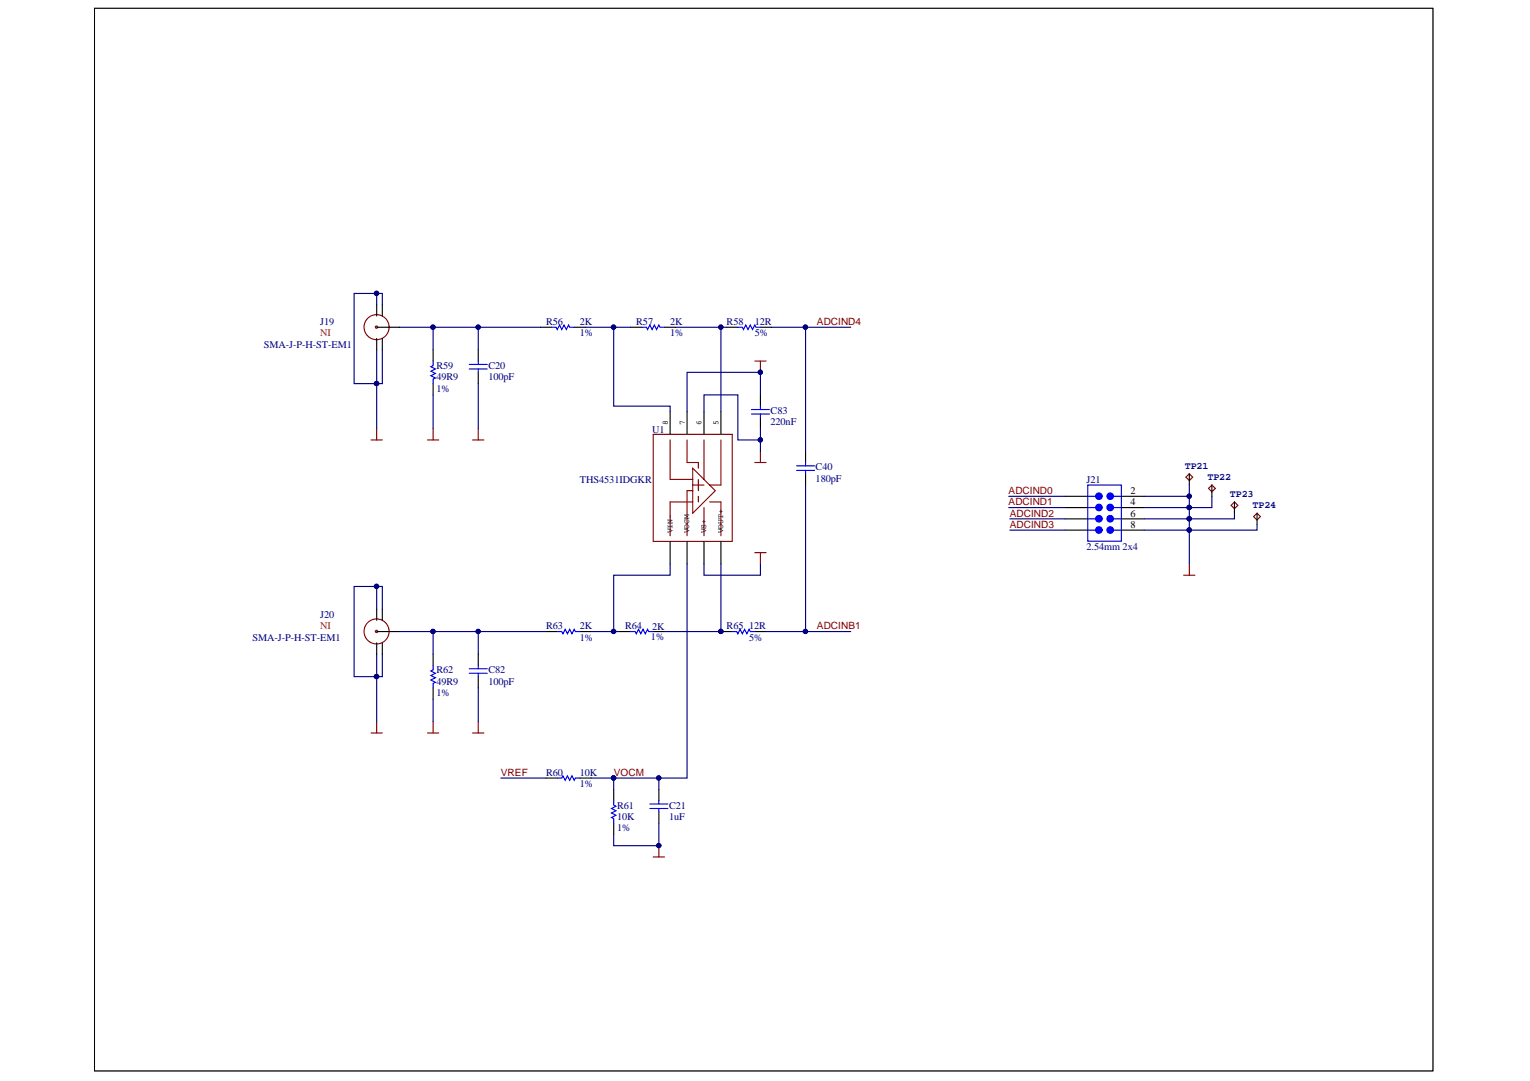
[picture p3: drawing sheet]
<svg xmlns="http://www.w3.org/2000/svg" width="297mm" height="210mm" viewBox="0 0 297 210" stroke-linecap="round" stroke-linejoin="round" font-family="sans-serif">
<defs><g id="words">
<g font-size="2" fill="#f00">
<text x="62.2" y="65.3">NI</text>
<text x="62.2" y="122.2">NI</text>
</g>
<g font-size="2" fill="#000080">
<text x="62.2" y="63.1">J19</text>
<text x="106" y="63.1">R56</text>
<text x="112.6" y="63.1">2K</text>
<text x="112.6" y="65.3">1%</text>
<text x="123.5" y="63.1">R57</text>
<text x="130.1" y="63.1">2K</text>
<text x="130.1" y="65.3">1%</text>
<text x="141.1" y="63.1">R58</text>
<text x="146.6" y="63.1">12R</text>
<text x="146.6" y="65.3">5%</text>
<text x="51.2" y="67.5">SMA-J-P-H-ST-EM1</text>
<text x="84.7" y="71.7">R59</text>
<text x="94.8" y="71.7">C20</text>
<text x="84.7" y="73.8">49R9</text>
<text x="84.7" y="76">1%</text>
<text x="94.8" y="73.8">100pF</text>
<text x="149.6" y="82.6">220nF</text>
<text x="149.6" y="80.4">C83</text>
<text x="126.6" y="84.1">U1</text>
<text x="112.6" y="93.7">THS4531IDGKR</text>
<text x="158.4" y="93.5">180pF</text>
<text x="158.4" y="91.3">C40</text>
<text x="211" y="93.7">J21</text>
<text x="211" y="106.9">2.54mm 2x4</text>
<text x="49" y="124.4">SMA-J-P-H-ST-EM1</text>
<text x="62.2" y="120">J20</text>
<text x="106" y="122.2">R63</text>
<text x="112.6" y="122.2">2K</text>
<text x="112.6" y="124.4">1%</text>
<text x="121.4" y="122.2">R64</text>
<text x="126.4" y="124.2">1%</text>
<text x="126.6" y="122.4">2K</text>
<text x="141.1" y="122.2">R65</text>
<text x="145.5" y="122.2">12R</text>
<text x="145.5" y="124.4">5%</text>
<text x="84.7" y="130.7">R62</text>
<text x="94.8" y="130.7">C82</text>
<text x="84.7" y="132.9">49R9</text>
<text x="84.7" y="135.1">1%</text>
<text x="94.8" y="132.9">100pF</text>
<text x="106" y="150.7">R60</text>
<text x="112.6" y="150.7">10K</text>
<text x="112.6" y="152.8">1%</text>
<text x="119.8" y="159.2">10K</text>
<text x="119.8" y="161.4">1%</text>
<text x="119.8" y="157">R61</text>
<text x="129.9" y="159.2">1uF</text>
<text x="129.9" y="157">C21</text>
</g>
<g font-size="2">
<text x="219.5" y="95.9">2</text>
<text x="219.5" y="98.1">4</text>
<text x="219.5" y="100.3">6</text>
<text x="219.5" y="102.5">8</text>
</g>
<g font-size="1.9" fill="#800000">
<text x="158.6" y="63.1">ADCIND4</text>
<text x="195.8" y="95.9">ADCIND0</text>
<text x="195.8" y="98.1">ADCIND1</text>
<text x="196.1" y="100.3">ADCIND2</text>
<text x="196.1" y="102.5">ADCIND3</text>
<text x="158.6" y="122.2">ADCINB1</text>
<text x="97.3" y="150.7">VREF</text>
<text x="119.2" y="150.7">VOCM</text>
</g>
<g font-size="1.9" fill="#000080">
<text x="230" y="91">TP21</text>
<text x="234.4" y="93.1">TP22</text>
<text x="238.8" y="96.4">TP23</text>
<text x="243.2" y="98.6">TP24</text>
</g>
<g font-size="1.6">
<text x="129.6" y="82.6" transform="rotate(-90 129.6 82.6)">8</text>
<text x="132.9" y="82.6" transform="rotate(-90 132.9 82.6)">7</text>
<text x="136.2" y="82.6" transform="rotate(-90 136.2 82.6)">6</text>
<text x="139.5" y="82.6" transform="rotate(-90 139.5 82.6)">5</text>
<text x="130.5" y="103.6" transform="rotate(-90 130.5 103.6)">VIN-</text>
<text x="133.8" y="103.6" transform="rotate(-90 133.8 103.6)">VOCM</text>
<text x="137.1" y="103.6" transform="rotate(-90 137.1 103.6)">VS+</text>
<text x="140.4" y="103.6" transform="rotate(-90 140.4 103.6)">VOUT+</text>
</g>
</g></defs>
<path d="M18.4 1.6h259.8v206.3h-259.8z" fill="#fff" stroke="#000" stroke-width=".19"/>
<g fill="none" stroke="#800000" stroke-width=".22">
<path d="M146.5 70.1h2.2M147.6 70.1v2.2M72 85.4h2.2M73.1 83.2v2.2M83 85.4h2.2M84.1 83.2v2.2M91.8 85.4h2.1M92.9 83.2v2.2M126.8 84.3h15.4v20.8h-15.4zM130.1 85.4v7.7h4.4M133.4 85.4v4.4h2.2v1.1M134.5 90.9l4.4 4.4-4.4 4.4z"/>
<path d="M134.5 94.2h2.2M134.5 97.5h-4.4v6.5M134.5 95.3h-1.1v8.7M135.6 93.1v2.2M135.6 96.4v1.1M136.7 85.4v7.7M136.7 98.6v5.4M137.8 97.5h2.2v6.5M140 85.4v8.8h-2.2M146.5 89.8h2.2M147.6 87.6v2.2M230.2 92.7l.7-.7 .7 .7-.7 .6z"/>
<path d="M234.6 94.8l.7-.6 .6 .6-.6 .7zM239 98.1l.7-.6 .6 .6-.6 .7zM146.5 107.3h2.2M147.6 107.3v2.2M229.8 111.7h2.2M230.9 109.5v2.2M243.4 100.3l.6-.6 .7 .6-.7 .7zM72 142.3h2.2M73.1 140.1v2.2M83 142.3h2.2M84.1 140.1v2.2M91.8 142.3h2.1"/>
<path d="M92.9 140.1v2.2M126.8 166.4h2.2M127.9 164.2v2.2"/>
<circle cx="73.1" cy="63.5" r=".22"/>
<circle cx="73.1" cy="63.5" r="2.43"/>
<circle cx="73.1" cy="122.6" r=".22"/>
<circle cx="73.1" cy="122.6" r="2.43"/>
</g>
<g fill="none" stroke="#000" stroke-width=".22">
<path d="M73.1 59.2v2.2M74.2 59.2v2.2M73.1 63.5h4.4M73.1 65.7v2.2M74.2 65.7v2.2M84.1 67.9v2.2M84.1 74.5v2.2M92.9 67.9v2.2M92.9 72.3v2.2M104.9 63.5h2.2M111.5 63.5h2.2M122.4 63.5h2.2"/>
<path d="M129 63.5h2.2M130.1 80v4.3M133.4 80v4.3M136.7 80v4.3M140 80v4.3M141.1 63.5h2.1M147.6 63.5h2.2M147.6 76.7v2.2M147.6 81.1v2.1M156.4 87.6v2.2M156.4 92v2.2M206.8 96.4h4.4"/>
<path d="M206.8 98.6h4.4M217.7 96.4h4.4M217.7 98.6h4.4M230.9 92v2.2M235.3 94.2v2.2M239.7 97.5v2.2M244 99.7v2.1M73.1 118.3v2.1M74.2 118.3v2.1M130.1 105.1v4.4M133.4 105.1v4.4M136.7 105.1v4.4"/>
<path d="M140 105.1v4.4M206.8 100.7h4.4M206.8 102.9h4.4M217.7 100.7h4.4M217.7 102.9h4.4M73.1 122.6h4.4M73.1 124.8v2.2M74.2 124.8v2.2M84.1 127v2.2M84.1 133.6v2.2M92.9 127v2.2M92.9 131.4v2.2"/>
<path d="M106 122.6h2.2M112.6 122.6h2.2M120.2 122.6h2.2M126.8 122.6h2.2M140 122.6h2.2M146.5 122.6h2.2M106 151.1h2.2M112.6 151.1h2.2M119.1 153.3v2.2M119.1 159.8v2.2M127.9 153.3v2.2M127.9 157.6v2.2"/>
</g>
<g fill="none" stroke="#00f" stroke-width=".22">
<path d="M84.1 70.1v.9l-.5 .2 .9 .4-.9 .5 .9 .4-.9 .5 .9 .4-.4 .2v.9M91.1 70.8h3.5M91.1 71.6h3.5M92.9 70.1v.7M92.9 71.6v.7M107.1 63.5h.9l.2 .5 .4-.9 .5 .9 .4-.9 .4 .9 .5-.9 .2 .4h.9M124.6 63.5h.9l.2 .5 .5-.9 .4 .9 .4-.9 .5 .9 .4-.9 .2 .4h.9M143.2 63.5h.9l.2 .5 .5-.9 .4 .9 .5-.9 .4 .9 .4-.9 .3 .4h.8M145.9 79.5h3.5M147.6 78.9v.6M145.9 80.4h3.5M147.6 80.4v.7"/>
<path d="M154.6 90.5h3.5M154.6 91.3h3.5M156.4 89.8v.7M156.4 91.3v.7M211.2 94.2h6.5v10.9h-6.5zM211.2 98.6h1.5M211.2 96.4h1.5M216.2 98.6h1.5M216.2 96.4h1.5M211.2 100.7h1.5M211.2 102.9h1.5M216.2 100.7h1.5"/>
<path d="M216.2 102.9h1.5M84.1 129.2v.9l-.5 .2 .9 .4-.9 .5 .9 .4-.9 .4 .9 .5-.4 .2v.9M91.1 129.9h3.5M91.1 130.7h3.5M92.9 129.2v.7M92.9 130.7v.7M108.2 122.6h.9l.2 .5 .4-.9 .5 .9 .4-.9 .4 .9 .5-.9 .2 .4h.9M122.4 122.6h.9l.2 .5 .5-.9 .4 .9 .4-.9 .5 .9 .4-.9 .2 .4h.9M142.2 122.6h.8l.2 .5 .5-.9 .4 .9 .5-.9 .4 .9 .4-.9 .3 .4h.8M108.2 151.1h.9l.2-.5 .4 .9 .5-.9 .4 .9 .4-.9 .5 .9 .2-.4h.9M119.1 155.5v.8l.5 .3-.9 .4 .9 .4-.9 .5 .9 .4-.9 .4 .4 .3v.8M126.2 156.1h3.5"/>
<path d="M126.2 157h3.5M127.9 155.5v.6M127.9 157v.6"/>
</g>
<g fill="#000080" stroke="#000080" stroke-width=".19">
<circle cx="139.9" cy="122.6" r=".42"/>
<circle cx="147.6" cy="72.3" r=".42"/>
<circle cx="127.9" cy="164.2" r=".42"/>
<circle cx="73.1" cy="131.4" r=".42"/>
<circle cx="73.1" cy="74.5" r=".42"/>
<circle cx="84.1" cy="63.5" r=".42"/>
<circle cx="92.8" cy="63.5" r=".42"/>
<circle cx="119.1" cy="63.5" r=".42"/>
<circle cx="156.4" cy="63.5" r=".42"/>
<circle cx="156.4" cy="122.6" r=".42"/>
<circle cx="119.1" cy="122.6" r=".42"/>
<circle cx="230.9" cy="96.4" r=".42"/>
<circle cx="230.9" cy="98.5" r=".42"/>
<circle cx="230.9" cy="100.7" r=".42"/>
<circle cx="230.9" cy="102.9" r=".42"/>
<circle cx="84.1" cy="122.6" r=".42"/>
<circle cx="92.8" cy="122.6" r=".42"/>
<circle cx="139.9" cy="63.5" r=".42"/>
<circle cx="147.6" cy="85.4" r=".42"/>
<circle cx="127.9" cy="151.1" r=".42"/>
<circle cx="119.1" cy="151.1" r=".42"/>
<circle cx="73.1" cy="57" r=".42"/>
<circle cx="73.1" cy="113.9" r=".42"/>
</g>
<g fill="#00f" stroke="#00f" stroke-width=".22">
<circle cx="213.3" cy="98.5" r=".64"/>
<circle cx="215.5" cy="100.7" r=".64"/>
<circle cx="213.3" cy="100.7" r=".64"/>
<circle cx="215.5" cy="98.5" r=".64"/>
<circle cx="213.3" cy="96.4" r=".64"/>
<circle cx="215.5" cy="96.4" r=".64"/>
<circle cx="213.3" cy="102.9" r=".64"/>
<circle cx="215.5" cy="102.9" r=".64"/>
</g>
<g fill="none" stroke="#000080" stroke-width=".22">
<path d="M73.1 59.2v-2.2h-4.4v17.5h5.5v-6.6M73.1 57h1.1v2.2M73.1 67.9v15.3M77.5 63.5h27.4M84.1 63.5v4.4M84.1 76.7v6.5M92.9 63.5v4.4M92.9 74.5v8.7M113.7 63.5h8.7M119.1 63.5v15.4h11v1.1M131.2 63.5h8.8v16.5M136.7 80v-3.3h6.5v8.7h4.4v-2.2"/>
<path d="M140 63.5h1.1M147.6 76.7v-4.4h-14.2v7.7M149.8 63.5h15.4M156.4 63.5v24.1M147.6 85.4v2.2M156.4 94.2v28.4M195.8 96.4h11M195.8 98.6h11M230.9 96.4v13.1M230.9 94.2v2.2h-8.8M235.3 96.4v2.2h-13.2M239.7 99.7v1h-17.6"/>
<path d="M73.1 118.3v-4.4h-4.4v17.5h5.5v-4.4M73.1 113.9h1.1v4.4M130.1 109.5v2.2h-11v10.9M133.4 109.5v41.6h-18.6M136.7 109.5v2.2h10.9v-2.2M140 109.5v13.1h-11M196.1 100.7h10.7M196.1 102.9h10.7M244 101.8v1.1h-21.9M73.1 127v13.1M77.5 122.6h28.5M84.1 122.6v4.4"/>
<path d="M84.1 135.8v4.3M92.9 122.6v4.4M92.9 133.6v6.5M114.8 122.6h5.4M148.7 122.6h16.5M97.2 151.1h8.8M119.1 151.1v2.2M127.9 159.8v4.4h-8.8v-2.2M127.9 151.1v2.2"/>
</g>
<use href="#words"/>
</svg>
